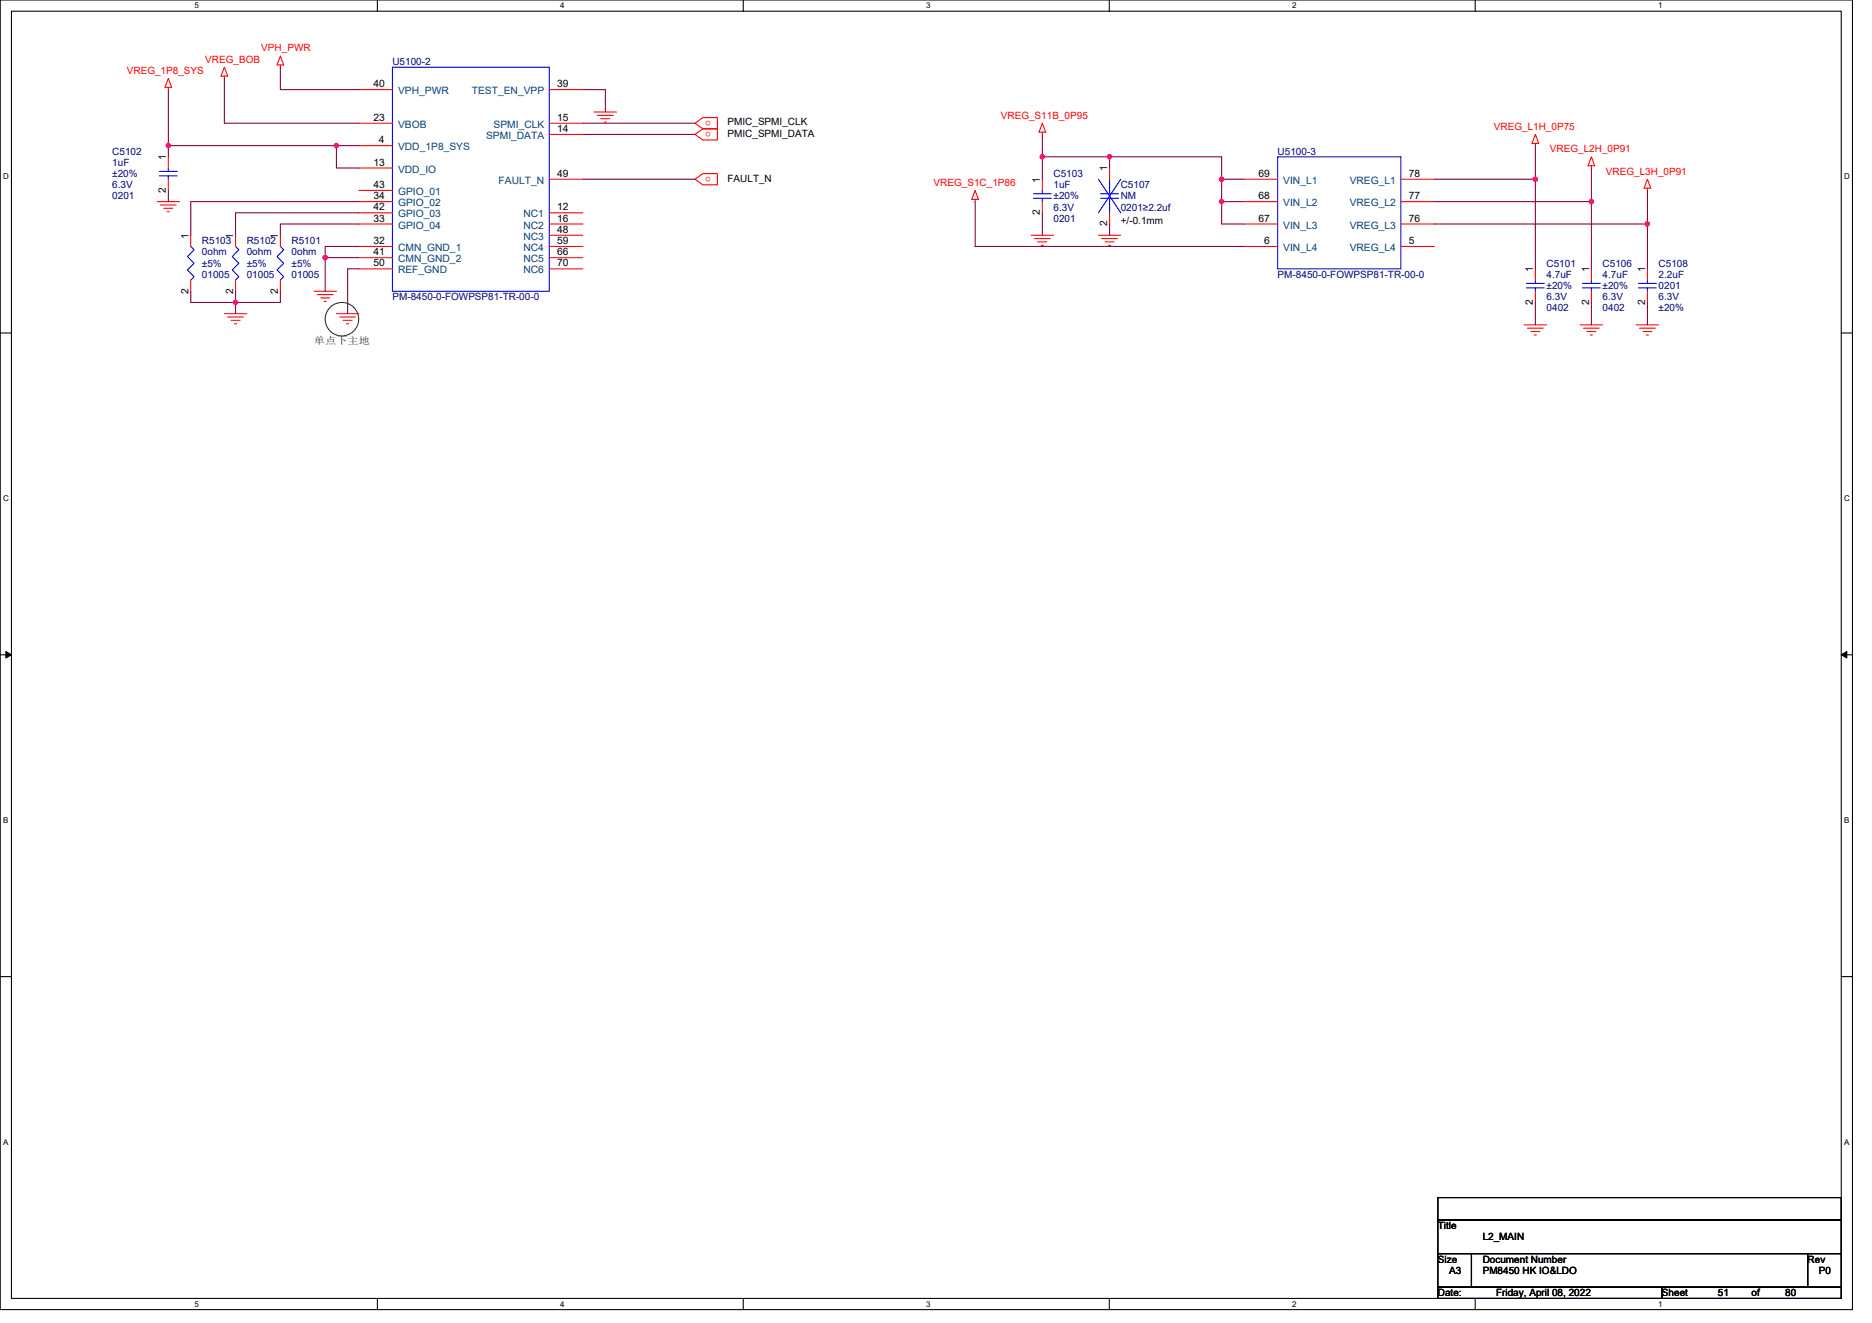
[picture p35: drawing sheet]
<svg xmlns="http://www.w3.org/2000/svg" width="297mm" height="210mm" viewBox="0 0 297 210" stroke-linecap="round" stroke-linejoin="round" font-family="sans-serif">
<defs><g id="words">
<g font-size="1.6" fill="#f00">
<text x="20.1" y="11.7">VREG_1P8_SYS</text>
<text x="32.6" y="9.9">VREG_BOB</text>
<text x="41.5" y="8.2">VPH_PWR</text>
<text x="112.8" y="19.1" transform="rotate(180 112.8 19.1)">o</text>
<text x="112.8" y="20.9" transform="rotate(180 112.8 20.9)">o</text>
<text x="158.8" y="18.8">VREG_S11B_0P95</text>
<text x="237" y="20.6">VREG_L1H_0P75</text>
<text x="112.8" y="28" transform="rotate(180 112.8 28)">o</text>
<text x="148.1" y="29.5">VREG_S1C_1P86</text>
<text x="245.9" y="24.2">VREG_L2H_0P91</text>
<text x="254.8" y="27.7">VREG_L3H_0P91</text>
</g>
<g font-size="1.6" fill="#000080">
<text x="62.3" y="10.3">U5100-2</text>
<text x="17.8" y="24.5">C5102</text>
<text x="17.8" y="26.3">1uF</text>
<text x="17.8" y="29.9">6.3V</text>
<text x="17.8" y="28.1">±20%</text>
<text x="167.2" y="28.1">C5103</text>
<text x="167.2" y="29.9">1uF</text>
<text x="177.8" y="29.9">C5107</text>
<text x="202.7" y="24.5">U5100-3</text>
<text x="17.8" y="31.6">0201</text>
<text x="167.2" y="35.2">0201</text>
<text x="167.2" y="33.4">6.3V</text>
<text x="167.2" y="31.6">±20%</text>
<text x="177.8" y="31.6">NM</text>
<text x="177.8" y="33.4">0201≥2.2uf</text>
<text x="32" y="38.8">R5103</text>
<text x="32" y="40.5">0ohm</text>
<text x="39.2" y="38.8">R5102</text>
<text x="39.2" y="40.5">0ohm</text>
<text x="46.3" y="38.8">R5101</text>
<text x="46.3" y="40.5">0ohm</text>
<text x="32" y="42.3">±5%</text>
<text x="32" y="44.1">01005</text>
<text x="39.2" y="42.3">±5%</text>
<text x="39.2" y="44.1">01005</text>
<text x="46.3" y="42.3">±5%</text>
<text x="46.3" y="44.1">01005</text>
<text x="62.3" y="47.6">PM-8450-0-FOWPSP81-TR-00-0</text>
<text x="202.7" y="44.1">PM-8450-0-FOWPSP81-TR-00-0</text>
<text x="245.4" y="42.3">C5101</text>
<text x="245.4" y="44.1">4.7uF</text>
<text x="245.4" y="47.6">6.3V</text>
<text x="245.4" y="45.9">±20%</text>
<text x="254.3" y="42.3">C5106</text>
<text x="254.3" y="44.1">4.7uF</text>
<text x="254.3" y="47.6">6.3V</text>
<text x="254.3" y="45.9">±20%</text>
<text x="263.2" y="42.3">C5108</text>
<text x="263.2" y="44.1">2.2uF</text>
<text x="263.2" y="45.9">0201</text>
<text x="263.2" y="47.6">6.3V</text>
<text x="245.4" y="49.4">0402</text>
<text x="254.3" y="49.4">0402</text>
<text x="263.2" y="49.4">±20%</text>
</g>
<g font-size="1.6">
<text x="59.2" y="13.8">40</text>
<text x="88.4" y="13.8">39</text>
<text x="59.2" y="19.2">23</text>
<text x="60.1" y="22.7">4</text>
<text x="88.4" y="21">14</text>
<text x="88.4" y="19.2">15</text>
<text x="115.4" y="19.9">PMIC_SPMI_CLK</text>
<text x="115.4" y="21.7">PMIC_SPMI_DATA</text>
<text x="26.3" y="25.4" transform="rotate(-90 26.3 25.4)">1</text>
<text x="59.2" y="26.3">13</text>
<text x="59.2" y="29.8">43</text>
<text x="88.4" y="28.1">49</text>
<text x="115.4" y="28.8">FAULT_N</text>
<text x="165" y="29" transform="rotate(-90 165 29)">1</text>
<text x="175.7" y="27.2" transform="rotate(-90 175.7 27.2)">1</text>
<text x="199.7" y="28.1">69</text>
<text x="223.5" y="28.1">78</text>
<text x="26.3" y="30.6" transform="rotate(-90 26.3 30.6)">2</text>
<text x="59.2" y="31.6">34</text>
<text x="59.2" y="33.4">42</text>
<text x="59.2" y="35.2">33</text>
<text x="88.4" y="33.4">12</text>
<text x="88.4" y="35.2">16</text>
<text x="165" y="34.2" transform="rotate(-90 165 34.2)">2</text>
<text x="175.7" y="35.9" transform="rotate(-90 175.7 35.9)">2</text>
<text x="177.8" y="35.6">+/-0.1mm</text>
<text x="199.7" y="31.6">68</text>
<text x="199.7" y="35.2">67</text>
<text x="223.5" y="31.6">77</text>
<text x="223.5" y="35.2">76</text>
<text x="29.9" y="37.9" transform="rotate(-90 29.9 37.9)">1</text>
<text x="37" y="37.9" transform="rotate(-90 37 37.9)">1</text>
<text x="44.1" y="37.9" transform="rotate(-90 44.1 37.9)">1</text>
<text x="59.2" y="38.7">32</text>
<text x="59.2" y="40.5">41</text>
<text x="88.4" y="37">48</text>
<text x="88.4" y="38.7">59</text>
<text x="88.4" y="40.5">66</text>
<text x="200.6" y="38.7">6</text>
<text x="223.5" y="38.7">5</text>
<text x="29.9" y="46.6" transform="rotate(-90 29.9 46.6)">2</text>
<text x="37" y="46.6" transform="rotate(-90 37 46.6)">2</text>
<text x="44.1" y="46.6" transform="rotate(-90 44.1 46.6)">2</text>
<text x="59.2" y="42.3">50</text>
<text x="88.4" y="42.3">70</text>
<text x="243.2" y="43.2" transform="rotate(-90 243.2 43.2)">1</text>
<text x="252.1" y="43.2" transform="rotate(-90 252.1 43.2)">1</text>
<text x="261" y="43.2" transform="rotate(-90 261 43.2)">1</text>
<text x="243.2" y="48.4" transform="rotate(-90 243.2 48.4)">2</text>
<text x="252.1" y="48.4" transform="rotate(-90 252.1 48.4)">2</text>
<text x="261" y="48.4" transform="rotate(-90 261 48.4)">2</text>
<text x="228.2" y="195.1">Title</text>
<text x="235.3" y="196.8">L2_MAIN</text>
<text x="228.2" y="200.4">Size</text>
<text x="229.9" y="202.2">A3</text>
<text x="235.3" y="200.4">Document Number</text>
<text x="235.3" y="202.2">PM8450 HK IO&amp;LDO</text>
<text x="286.8" y="200.4">Rev</text>
<text x="288.6" y="202.2">P0</text>
<text x="228.2" y="205.7">Date:</text>
<text x="237.4" y="205.7">Friday, April 08, 2022</text>
<text x="263.7" y="205.7">Sheet</text>
<text x="272.6" y="205.7">51</text>
<text x="277.9" y="205.7">of</text>
<text x="283.3" y="205.7">80</text>
</g>
<g font-size="1.6" fill="#004080">
<text x="63.2" y="14.9">VPH_PWR</text>
<text x="74.9" y="14.9">TEST_EN_VPP</text>
<text x="63.2" y="20.3">VBOB</text>
<text x="63.2" y="23.8">VDD_1P8_SYS</text>
<text x="77.1" y="22.1">SPMI_DATA</text>
<text x="78.3" y="20.3">SPMI_CLK</text>
<text x="63.2" y="27.4">VDD_IO</text>
<text x="79.1" y="29.2">FAULT_N</text>
<text x="203.6" y="29.2">VIN_L1</text>
<text x="214.2" y="29.2">VREG_L1</text>
<text x="63.2" y="30.9">GPIO_01</text>
<text x="63.2" y="32.7">GPIO_02</text>
<text x="63.2" y="34.5">GPIO_03</text>
<text x="83.1" y="34.5">NC1</text>
<text x="203.6" y="32.7">VIN_L2</text>
<text x="214.2" y="32.7">VREG_L2</text>
<text x="63.2" y="36.3">GPIO_04</text>
<text x="63.2" y="39.8">CMN_GND_1</text>
<text x="63.2" y="41.6">CMN_GND_2</text>
<text x="83.1" y="36.3">NC2</text>
<text x="83.1" y="38.1">NC3</text>
<text x="83.1" y="39.8">NC4</text>
<text x="83.1" y="41.6">NC5</text>
<text x="203.6" y="36.3">VIN_L3</text>
<text x="203.6" y="39.8">VIN_L4</text>
<text x="214.2" y="36.3">VREG_L3</text>
<text x="214.2" y="39.8">VREG_L4</text>
<text x="63.2" y="43.4">REF_GND</text>
<text x="83.1" y="43.4">NC6</text>
</g>
<text font-size="1.6" fill="#008000" x="49.8" y="54.6">单点下主地</text>
<g font-size="1.3">
<text x="30.8" y="1.3">5</text>
<text x="88.9" y="1.3">4</text>
<text x="147" y="1.3">3</text>
<text x="205" y="1.3">2</text>
<text x="263.1" y="1.3">1</text>
<text x=".5" y="28.4">D</text>
<text x="292.6" y="28.4">D</text>
<text x=".5" y="79.5">C</text>
<text x="292.6" y="79.5">C</text>
<text x=".5" y="130.6">B</text>
<text x="292.6" y="130.6">B</text>
<text x=".5" y="181.7">A</text>
<text x="292.6" y="181.7">A</text>
<text x="30.8" y="207.4">5</text>
<text x="88.9" y="207.4">4</text>
<text x="147" y="207.4">3</text>
<text x="205" y="207.4">2</text>
<text x="263.1" y="207.4">1</text>
</g>
</g></defs>
<path d="M0 0h293.9v207.9h-293.9zM1.8 1.8h290.4v204.3h-290.4z" fill="none" stroke="#000" stroke-width=".17"/>
<g fill="#fff">
<path d="M30.8 .2h.7v1.4h-.7z"/>
<path d="M30.8 206.3h.7v1.4h-.7z"/>
</g>
<path d="M59.9 0v1.8M59.9 206.1v1.8" fill="none" stroke="#000" stroke-width=".17"/>
<g fill="#fff">
<path d="M88.9 .2h.7v1.4h-.7z"/>
<path d="M88.9 206.3h.7v1.4h-.7z"/>
</g>
<path d="M117.9 0v1.8M117.9 206.1v1.8" fill="none" stroke="#000" stroke-width=".17"/>
<g fill="#fff">
<path d="M147 .2h.7v1.4h-.7z"/>
<path d="M147 206.3h.7v1.4h-.7z"/>
</g>
<path d="M176 0v1.8M176 206.1v1.8" fill="none" stroke="#000" stroke-width=".17"/>
<g fill="#fff">
<path d="M205 .2h.7v1.4h-.7z"/>
<path d="M205 206.3h.7v1.4h-.7z"/>
</g>
<path d="M234.1 0v1.8M234.1 206.1v1.8" fill="none" stroke="#000" stroke-width=".17"/>
<g fill="#fff">
<path d="M263.1 .2h.7v1.4h-.7z"/>
<path d="M263.1 206.3h.7v1.4h-.7z"/>
<path d="M.5 27.3h.9v1.4h-.9z"/>
<path d="M292.6 27.3h.9v1.4h-.9z"/>
<path d="M.5 78.4h.9v1.4h-.9z"/>
<path d="M292.6 78.4h.9v1.4h-.9z"/>
</g>
<path d="M0 52.9h1.8M292.2 52.9h1.7" fill="none" stroke="#000" stroke-width=".17"/>
<g fill="#fff">
<path d="M.5 129.5h.8v1.4h-.8z"/>
<path d="M292.6 129.5h.9v1.4h-.9z"/>
</g>
<path d="M0 103.9h1.8M292.2 103.9h1.7" fill="none" stroke="#000" stroke-width=".17"/>
<path d="M.9 103.4l.9 .5-.9 .5zM292.2 103.9l.8-.5v1z" fill="#000" stroke="#000" stroke-width=".16"/>
<g fill="#fff">
<path d="M.5 180.5h.8v1.4h-.8z"/>
<path d="M292.6 180.5h.9v1.4h-.9z"/>
</g>
<path d="M0 155h1.8M292.2 155h1.7M228.2 190.1h64v3.5h-64zM228.2 193.6h64v5.4h-64zM228.2 199h5.3v5.3h-5.3zM233.5 199h53.3v5.3h-53.3zM286.8 199h5.4v5.3h-5.4zM228.2 204.3h35.5v1.8h-35.5zM263.7 204.3h28.5v1.8h-28.5z" fill="none" stroke="#000" stroke-width=".17"/>
<circle cx="54.3" cy="50.7" r="2.66" fill="none" stroke="#008000" stroke-width=".17"/>
<g fill="none" stroke="#f00" stroke-width=".17">
<path d="M26.7 13.9v.3M26.7 12.4l.5 1.5h-1zM35.6 10.7l.5 1.4h-1zM35.6 12.1v.3M44.5 8.9l.5 1.4h-1zM44.5 10.3v.4M56.9 14.2h5.4M56.9 19.6h5.4M87.2 14.2h5.3M87.2 19.6h5.3M94.3 17.8h3.5M94.8 18.3h2.5"/>
<path d="M95.3 18.8h1.5M95.9 19.4h.3M110.3 19.6l1.2-.9h2.3v1.7h-2.3zM165.4 19.6l.5 1.4h-1zM24.9 32h3.6M25.5 32.5h2.5M26 33.1h1.4M26.5 33.6h.4M26.7 24.9v1.8M26.7 28.4v1.8M30.3 37.3v1.8M37.4 37.3v1.8"/>
<path d="M44.5 37.3v1.8M56.9 23.1h5.4M56.9 26.7h5.4M56.9 30.2h5.4M56.9 32h5.4M56.9 33.8h5.4M56.9 35.6h5.4M56.9 39.1h5.4M87.2 21.3h5.3M87.2 28.4h5.3M87.2 33.8h5.3M87.2 35.6h5.3"/>
<path d="M87.2 37.3h5.3M87.2 39.1h5.3M110.3 21.3l1.2-.9h2.3v1.8h-2.3zM110.3 28.4l1.2-.8h2.3v1.7h-2.3zM154.7 30.2l.6 1.4h-1.1zM154.7 31.6v.4M163.6 37.3h3.6M164.1 37.9h2.5M164.7 38.4h1.4M165.2 38.9h.4M165.4 21v.3M165.4 28.4v1.8"/>
<path d="M165.4 32v1.8M174.3 37.3h3.5M174.8 37.9h2.5M175.3 38.4h1.5M175.9 38.9h.3M176.1 26.7v1.7M176.1 33.8v1.8M197.4 28.4h5.3M197.4 32h5.3M197.4 35.6h5.3M197.4 39.1h5.3M222.3 28.4h5.3"/>
<path d="M222.3 32h5.3M222.3 35.6h5.3M222.3 39.1h5.3M243.6 21.3l.6 1.5h-1.1zM243.6 22.8v.3M252.5 24.9l.5 1.4h-1zM252.5 26.3v.4M261.4 29.9v.3M261.4 28.4l.5 1.5h-1zM30.3 44.4v1.8M35.6 49.8h3.6M36.1 50.3h2.5"/>
<path d="M36.7 50.8h1.4M37.2 51.4h.3M37.4 44.4v1.8M44.5 44.4v1.8M49.8 46.2h3.6M50.4 46.8h2.4M50.9 47.3h1.4M51.4 47.8h.4M53.4 49.8h3.5M53.9 50.3h2.5M54.4 50.8h1.5M55 51.4h.3"/>
<path d="M56.9 40.9h5.4M56.9 42.7h5.4M87.2 40.9h5.3M87.2 42.7h5.3M241.8 51.6h3.6M242.4 52.1h2.5M242.9 52.6h1.4M243.5 53.2h.3M243.6 42.7v1.7M243.6 46.2v1.8M250.7 51.6h3.6M251.3 52.1h2.5"/>
<path d="M251.8 52.6h1.4M252.3 53.2h.4M252.5 42.7v1.7M252.5 46.2v1.8M259.6 51.6h3.6M260.2 52.1h2.5M260.7 52.6h1.4M261.2 53.2h.4M261.4 42.7v1.7M261.4 46.2v1.8"/>
</g>
<g fill="none" stroke="#00f" stroke-width=".17">
<path d="M62.3 10.7h24.9v35.5h-24.9zM25.3 27.2h2.8M25.3 27.9h2.8M26.7 26.7v.5M26.7 27.9v.5M30.3 39.1l.5 .5-1.1 1.1 1.1 1.1-1.1 1 1.1 1.1-.5 .5M37.4 39.1l.5 .5-1.1 1.1 1.1 1.1-1.1 1 1.1 1.1-.5 .5M44.5 39.1l.5 .5-1 1.1 1 1.1-1 1 1 1.1-.5 .5M164 30.8h2.8M164 31.5h2.8M165.4 30.2v.6M165.4 31.5v.5"/>
<path d="M174.3 28.4l3.5 5.4M174.6 30.8h2.9M174.6 31.5h2.9M176.1 28.4v2.4M176.1 31.5v2.3M177.8 28.4l-3.5 5.4M202.7 24.9h19.6v17.8h-19.6zM242.2 45h2.8M242.2 45.7h2.8M243.6 44.4v.6M243.6 45.7v.5M251.1 45h2.8"/>
<path d="M251.1 45.7h2.8M252.5 44.4v.6M252.5 45.7v.5M260 45h2.8M260 45.7h2.8M261.4 44.4v.6M261.4 45.7v.5"/>
</g>
<g fill="none" stroke="#800040" stroke-width=".17">
<path d="M26.7 14.2v8.9M35.6 12.4v7.2h21.3M44.5 10.7v3.5h12.4M92.5 14.2h3.6v3.6M92.5 19.6h17.8M26.7 30.2v1.8M26.7 23.1v1.8M26.7 23.1h26.7M53.4 23.1v3.6h3.5M53.4 23.1h3.5M56.9 39.1h-5.3v1.8M56.9 32h-26.6v5.3"/>
<path d="M56.9 33.8h-19.5v3.5M56.9 35.6h-12.4v1.7M92.5 21.3h17.8M92.5 28.4h17.8M154.7 32v7.1h42.7M165.4 33.8v3.5M165.4 21.3v3.6M165.4 24.9v3.5M165.4 24.9h10.7M176.1 24.9h17.7M176.1 24.9v1.8M176.1 35.6v1.7"/>
<path d="M193.8 32v3.6h3.6M193.8 24.9v3.5M193.8 28.4v3.6M193.8 32h3.6M193.8 28.4h3.6M227.6 32h24.9M227.6 35.6h33.8M227.6 28.4h16M243.6 23.1v19.6M252.5 26.7v5.3M252.5 32v10.7M261.4 30.2v5.4"/>
<path d="M261.4 35.6v7.1M30.3 46.2v1.8h7.1M37.4 46.2v1.8M37.4 48v1.8M44.5 46.2v1.8h-7.1M51.6 40.9v5.3M51.6 40.9h5.3M56.9 42.7h-1.7v7.1M243.6 48v3.6M252.5 48v3.6M261.4 48v3.6"/>
</g>
<g fill="#f0f" stroke="#f0f" stroke-width=".17">
<circle cx="53.4" cy="23.1" r=".35"/>
<circle cx="26.7" cy="23.1" r=".35"/>
<circle cx="51.6" cy="40.9" r=".35"/>
<circle cx="165.4" cy="24.9" r=".35"/>
<circle cx="193.8" cy="28.4" r=".35"/>
<circle cx="193.8" cy="32" r=".35"/>
<circle cx="176" cy="24.9" r=".35"/>
<circle cx="243.6" cy="28.4" r=".35"/>
<circle cx="252.5" cy="32" r=".35"/>
<circle cx="261.4" cy="35.5" r=".35"/>
<circle cx="37.4" cy="48" r=".35"/>
</g>
<use href="#words"/>
</svg>
